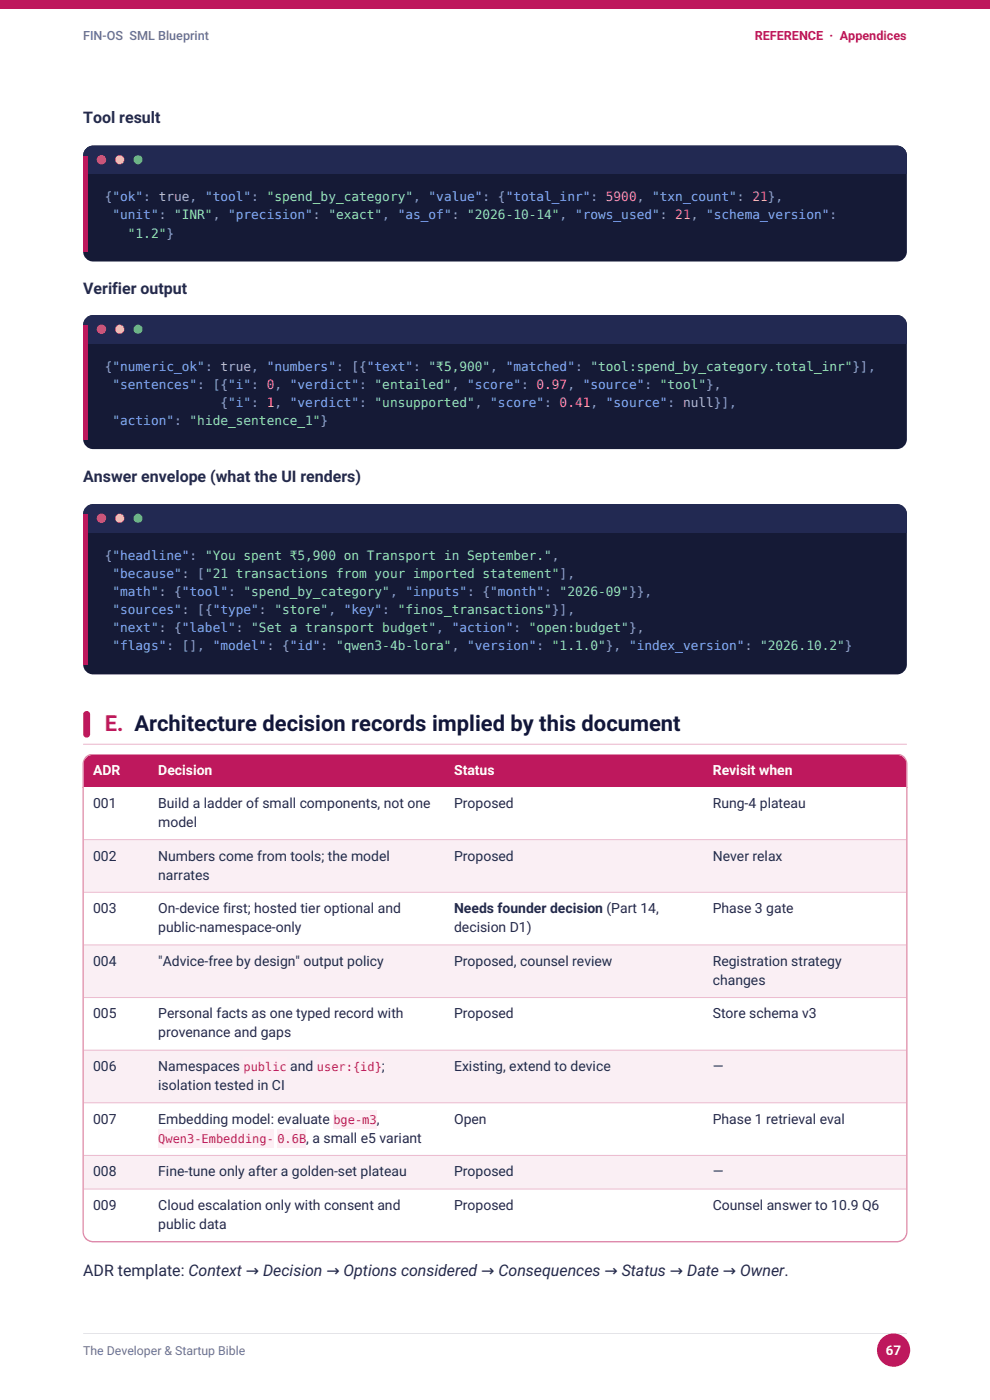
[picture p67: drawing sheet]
<svg xmlns="http://www.w3.org/2000/svg" width="210mm" height="297mm" viewBox="0 0 210 297" stroke-linecap="round" stroke-linejoin="round" font-family="sans-serif">
<defs><g id="words">
<text font-size="4.7" fill="#be185d" x="22.2" y="155.1">E. Architecture decision records implied by this document</text>
<g font-size="3.4" fill="#242a4a">
<text x="17.6" y="26.1">Tool result</text>
<text x="17.6" y="62.4">Verifier output</text>
<text x="17.6" y="102.2">Answer envelope (what the UI renders)</text>
<text x="17.6" y="270.7">ADR template: Context → Decision → Options considered → Consequences → Status → Date → Owner.</text>
</g>
<g font-size="3" fill="#fff">
<text x="19.8" y="164.5">ADR</text>
<text x="33.6" y="164.5">Decision</text>
<text x="96.3" y="164.5">Status</text>
<text x="151.2" y="164.5">Revisit when</text>
</g>
<g font-size="3" fill="#242a4a">
<text x="19.8" y="171.4">001</text>
<text x="33.6" y="171.4">Build a ladder of small components, not one</text>
<text x="96.3" y="171.4">Proposed</text>
<text x="151.2" y="171.4">Rung-4 plateau</text>
<text x="33.6" y="175.4">model</text>
<text x="19.8" y="182.6">002</text>
<text x="33.6" y="182.6">Numbers come from tools; the model</text>
<text x="96.3" y="182.6">Proposed</text>
<text x="151.2" y="182.6">Never relax</text>
<text x="33.6" y="186.6">narrates</text>
<text x="19.8" y="193.7">003</text>
<text x="33.6" y="193.7">On-device first; hosted tier optional and</text>
<text x="33.6" y="197.8">public-namespace-only</text>
<text x="96.3" y="193.7">Needs founder decision (Part 14,</text>
<text x="96.3" y="197.8">decision D1)</text>
<text x="151.2" y="193.7">Phase 3 gate</text>
<text x="19.8" y="204.9">004</text>
<text x="33.6" y="204.9">&quot;Advice-free by design&quot; output policy</text>
<text x="96.3" y="204.9">Proposed, counsel review</text>
<text x="151.2" y="204.9">Registration strategy</text>
<text x="151.2" y="208.9">changes</text>
<text x="19.8" y="216.1">005</text>
<text x="33.6" y="216.1">Personal facts as one typed record with</text>
<text x="33.6" y="220.1">provenance and gaps</text>
<text x="96.3" y="216.1">Proposed</text>
<text x="151.2" y="216.1">Store schema v3</text>
<text x="19.8" y="227.2">006</text>
<text x="33.6" y="227.2">Namespaces</text>
<text x="61.6" y="227.2">and</text>
<text x="81" y="227.2">;</text>
<text x="96.3" y="227.2">Existing, extend to device</text>
<text x="151.2" y="227.2">—</text>
<text x="33.6" y="231.3">isolation tested in CI</text>
<text x="19.8" y="238.4">007</text>
<text x="33.6" y="238.4">Embedding model: evaluate</text>
<text x="79.9" y="238.4">,</text>
<text x="96.3" y="238.4">Open</text>
<text x="151.2" y="238.4">Phase 1 retrieval eval</text>
<text x="65" y="242.4">, a small e5 variant</text>
<text x="19.8" y="249.6">008</text>
<text x="33.6" y="249.6">Fine-tune only after a golden-set plateau</text>
<text x="96.3" y="249.6">Proposed</text>
<text x="151.2" y="249.6">—</text>
<text x="19.8" y="256.7">009</text>
<text x="33.6" y="256.7">Cloud escalation only with consent and</text>
<text x="96.3" y="256.7">Proposed</text>
<text x="151.2" y="256.7">Counsel answer to 10.9 Q6</text>
<text x="33.6" y="260.7">public data</text>
</g>
<text font-size="2.8" fill="#fff" x="187.9" y="287.4">67</text>
<text font-size="2.7" fill="#6a7096" x="17.6" y="8.5">FIN-OS SML Blueprint</text>
<text font-size="2.7" fill="#be185d" x="160.1" y="8.5">REFERENCE · Appendices</text>
<g font-size="2.7" fill="#8fa0d8">
<text x="22.2" y="42.7">{&quot;ok&quot;: true, &quot;tool&quot;: &quot;spend_by_category&quot;, &quot;value&quot;: {&quot;total_inr&quot;: 5900, &quot;txn_count&quot;: 21},</text>
<text x="22.2" y="78.7">{&quot;numeric_ok&quot;: true, &quot;numbers&quot;: [{&quot;text&quot;: &quot;₹5,900&quot;, &quot;matched&quot;: &quot;tool:spend_by_category.total_inr&quot;}],</text>
<text x="46.8" y="86.3">{&quot;i&quot;: 1, &quot;verdict&quot;: &quot;unsupported&quot;, &quot;score&quot;: 0.41, &quot;source&quot;: null}],</text>
<text x="22.2" y="118.8">{&quot;headline&quot;: &quot;You spent ₹5,900 on Transport in September.&quot;,</text>
</g>
<g font-size="2.7" fill="#82aaff">
<text x="23.9" y="46.6">&quot;unit&quot;: &quot;INR&quot;, &quot;precision&quot;: &quot;exact&quot;, &quot;as_of&quot;: &quot;2026-10-14&quot;, &quot;rows_used&quot;: 21, &quot;schema_version&quot;:</text>
<text x="23.9" y="82.5">&quot;sentences&quot;: [{&quot;i&quot;: 0, &quot;verdict&quot;: &quot;entailed&quot;, &quot;score&quot;: 0.97, &quot;source&quot;: &quot;tool&quot;},</text>
<text x="23.9" y="90.2">&quot;action&quot;: &quot;hide_sentence_1&quot;}</text>
<text x="23.9" y="122.6">&quot;because&quot;: [&quot;21 transactions from your imported statement&quot;],</text>
<text x="23.9" y="126.5">&quot;math&quot;: {&quot;tool&quot;: &quot;spend_by_category&quot;, &quot;inputs&quot;: {&quot;month&quot;: &quot;2026-09&quot;}},</text>
<text x="23.9" y="130.3">&quot;sources&quot;: [{&quot;type&quot;: &quot;store&quot;, &quot;key&quot;: &quot;finos_transactions&quot;}],</text>
<text x="23.9" y="134.1">&quot;next&quot;: {&quot;label&quot;: &quot;Set a transport budget&quot;, &quot;action&quot;: &quot;open:budget&quot;},</text>
<text x="23.9" y="138">&quot;flags&quot;: [], &quot;model&quot;: {&quot;id&quot;: &quot;qwen3-4b-lora&quot;, &quot;version&quot;: &quot;1.1.0&quot;}, &quot;index_version&quot;: &quot;2026.10.2&quot;}</text>
</g>
<text font-size="2.7" fill="#9ae6b4" x="27.1" y="50.4">&quot;1.2&quot;}</text>
<text font-size="2.6" fill="#6a7096" x="17.6" y="287.5">The Developer &amp; Startup Bible</text>
<g font-size="2.5" fill="#b0245c">
<text x="51.6" y="227.2">public</text>
<text x="67.2" y="227.2">user:{id}</text>
<text x="70.7" y="238.4">bge-m3</text>
<text x="33.6" y="242.4">Qwen3-Embedding-</text>
<text x="58.8" y="242.4">0.6B</text>
</g>
</g></defs>
<path d="M18.3 31.5l.9-.5 .6-.1h170.5a2.12 2.12 0 0 1 2.1 2.1v20.4a2.12 2.12 0 0 1-2.1 2.1h-170.5a2.12 2.12 0 0 1-2.2-2.1v-20.4l.1-.6z" fill="#151a36"/>
<g fill="#222952">
<path d="M18.3 31.5l.9-.5 .6-.1h170.5a2.12 2.12 0 0 1 2.1 2.1 3.2 3.2 0 0 1-1.1 3.6l-1 .3h-170.5a2.12 2.12 0 0 1-2.2-2.1 3.5 3.5 0 0 1 .7-3.3z"/>
<path d="M17.6 34.4h174.8v2.5h-174.8z"/>
</g>
<circle cx="21.5" cy="33.9" r=".99" fill="#ff5f57"/>
<circle cx="25.4" cy="33.9" r=".99" fill="#febc2e"/>
<circle cx="29.3" cy="33.9" r=".99" fill="#28c840"/>
<path d="M17.6 33h1.1v20.4h-1.1z" fill="#be185d"/>
<path d="M18.3 67.5l.9-.6 .6-.1h170.5a2.12 2.12 0 0 1 2.1 2.2v24.2a2.12 2.12 0 0 1-2.1 2.1h-170.5a2.12 2.12 0 0 1-2.2-2.1v-24.2l.1-.6z" fill="#151a36"/>
<g fill="#222952">
<path d="M18.3 67.5l.9-.6 .6-.1h170.5a2.12 2.12 0 0 1 2.1 2.2 3.2 3.2 0 0 1-1.1 3.5l-1 .3h-170.5a2.12 2.12 0 0 1-2.2-2.1 3.5 3.5 0 0 1 .7-3.2z"/>
<path d="M17.6 70.4h174.8v2.4h-174.8z"/>
</g>
<circle cx="21.5" cy="69.8" r=".99" fill="#ff5f57"/>
<circle cx="25.4" cy="69.8" r=".99" fill="#febc2e"/>
<circle cx="29.3" cy="69.8" r=".99" fill="#28c840"/>
<path d="M17.6 69h1.1v24.2h-1.1z" fill="#be185d"/>
<path d="M18.3 107.6l.9-.6 .6-.1h170.5a2.12 2.12 0 0 1 2.1 2.2v31.9a2.12 2.12 0 0 1-2.1 2.1h-170.5a2.12 2.12 0 0 1-2.2-2.1v-31.9l.1-.6z" fill="#151a36"/>
<g fill="#222952">
<path d="M18.3 107.6l.9-.6 .6-.1h170.5a2.12 2.12 0 0 1 2.1 2.2 3.2 3.2 0 0 1-1.1 3.6l-1 .2h-170.5a2.12 2.12 0 0 1-2.2-2.1 3.5 3.5 0 0 1 .7-3.2z"/>
<path d="M17.6 110.5h174.8v2.4h-174.8z"/>
</g>
<circle cx="21.5" cy="109.9" r=".99" fill="#ff5f57"/>
<circle cx="25.4" cy="109.9" r=".99" fill="#febc2e"/>
<circle cx="29.3" cy="109.9" r=".99" fill="#28c840"/>
<path d="M17.6 109.1h1.1v31.9h-1.1z" fill="#be185d"/>
<path d="M17.9 151.1a.74 .74 0 0 1 .8-.2 .74 .74 0 0 1 .4 .7v4.1a.74 .74 0 0 1-.7 .8 .74 .74 0 0 1-.8-.8v-4.1z" fill-rule="evenodd" fill="#be185d"/>
<path d="M17.6 157.9h174.8" fill="none" stroke="#edbed2" stroke-width=".25"/>
<path d="M17.6 160h174.8v7h-174.8z" fill-rule="evenodd" fill="#be185d"/>
<path d="M17.6 167h174.8v.2h-174.8z" fill-rule="evenodd" fill="#fff"/>
<path d="M17.6 167.2v-5.1a2.12 2.12 0 0 1 2.2-2.1h170.4a2.12 2.12 0 0 1 2.2 2.1v5.1" fill="none" stroke="#df8cae" stroke-width=".28"/>
<path d="M17.6 166.9h174.8" fill="none" stroke="#be185d" stroke-width=".21"/>
<path d="M17.6 167h174.8v11.1h-174.8z" fill-rule="evenodd" fill="#fff"/>
<path d="M17.6 178.1h174.8v11.2h-174.8z" fill-rule="evenodd" fill="#faeff4"/>
<path d="M17.6 189.3h174.8v11.2h-174.8z" fill-rule="evenodd" fill="#fff"/>
<path d="M17.6 200.5h174.8v11.1h-174.8z" fill-rule="evenodd" fill="#faeff4"/>
<path d="M17.6 211.6h174.8v11.2h-174.8z" fill-rule="evenodd" fill="#fff"/>
<path d="M17.6 222.8h174.8v11.2h-174.8z" fill-rule="evenodd" fill="#faeff4"/>
<path d="M17.6 234h174.8v11.1h-174.8z" fill-rule="evenodd" fill="#fff"/>
<path d="M17.6 245.1h174.8v7.2h-174.8z" fill-rule="evenodd" fill="#faeff4"/>
<path d="M17.6 252.3h174.8v11.1h-174.8z" fill-rule="evenodd" fill="#fff"/>
<g fill="#fdeef4">
<path d="M51.7 224.3h9.2v4h-9.2z" fill-rule="evenodd"/>
<path d="M67.2 224.3h13.8v4h-13.8z" fill-rule="evenodd"/>
<path d="M70.8 235.4h9.2v4.1h-9.2z" fill-rule="evenodd"/>
<path d="M33.6 239.5h24.5v4h-24.5z" fill-rule="evenodd"/>
<path d="M58.8 239.5h6.2v4h-6.2z" fill-rule="evenodd"/>
</g>
<path d="M17.6 178.1h174.8M17.6 189.3h174.8M17.6 200.5h174.8M17.6 211.6h174.8M17.6 222.8h174.8M17.6 234h174.8M17.6 245.1h174.8M17.6 252.3h174.8M18.3 262.8a2.11 2.11 0 0 0 1.5 .6h170.4a2.11 2.11 0 0 0 1.5-.6" fill="none" stroke="#ebbace" stroke-width=".21"/>
<path d="M17.6 166.9v94.4a2.12 2.12 0 0 0 2.2 2.1h170.4a2.12 2.12 0 0 0 2.2-2.1v-94.4" fill="none" stroke="#df8cae" stroke-width=".28"/>
<path d="M0 0h210v1.8h-210z" fill="#be185d"/>
<path d="M17.6 282.9h174.8" fill="none" stroke="#e3e3e7" stroke-width=".21"/>
<circle cx="189.5" cy="286.4" r="3.5" fill="#be185d"/>
<use href="#words"/>
</svg>
